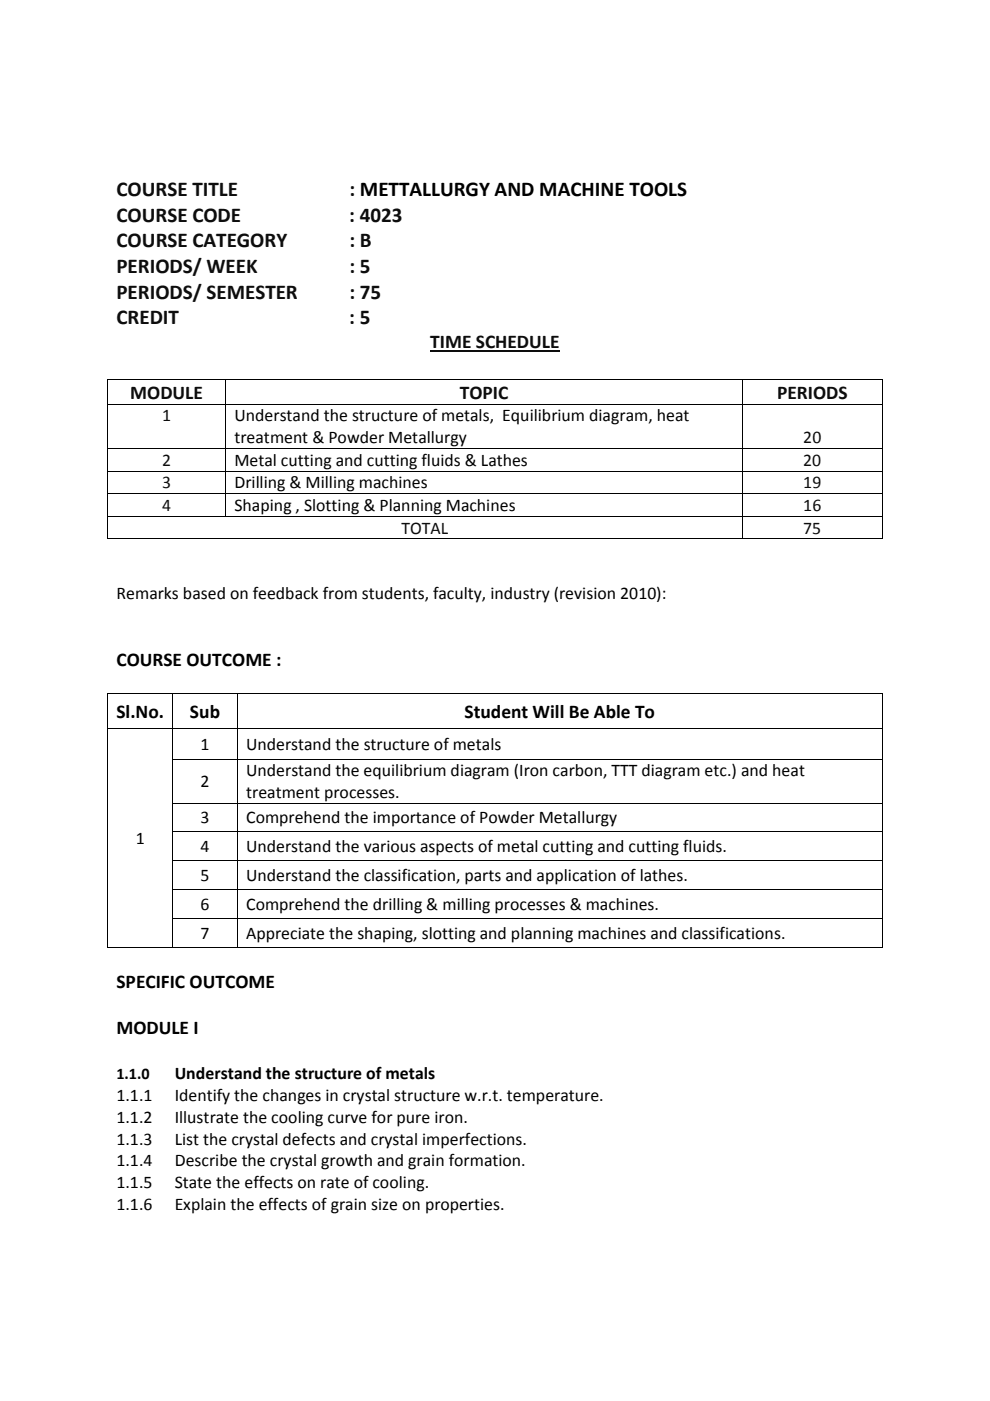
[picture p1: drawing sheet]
<svg xmlns="http://www.w3.org/2000/svg" width="210mm" height="297mm" viewBox="0 0 210 297" stroke-linecap="round" stroke-linejoin="round" font-family="sans-serif">
<defs><g id="words">
<g font-size="4.5" fill="#0d0d0d">
<text x="24.7" y="41.5">COURSE TITLE</text>
<text x="74.1" y="41.5">: METTALLURGY AND MACHINE TOOLS</text>
<text x="24.7" y="47">COURSE CODE</text>
<text x="74.1" y="47">: 4023</text>
<text x="24.7" y="52.4">COURSE CATEGORY</text>
<text x="74.1" y="52.4">: B</text>
<text x="24.7" y="57.9">PERIODS/ WEEK</text>
<text x="74.1" y="57.9">: 5</text>
<text x="24.7" y="63.3">PERIODS/ SEMESTER</text>
<text x="74.1" y="63.3">: 75</text>
<text x="24.7" y="68.7">CREDIT</text>
<text x="74.1" y="68.7">: 5</text>
</g>
<g font-size="4.1" fill="#0d0d0d">
<text x="91.2" y="73.9">TIME SCHEDULE</text>
<text x="27.6" y="84.5">MODULE</text>
<text x="97.5" y="84.5">TOPIC</text>
<text x="164.8" y="84.5">PERIODS</text>
</g>
<g font-size="4.1">
<text x="24.7" y="141.2">COURSE OUTCOME :</text>
<text x="24.7" y="152.2">Sl.No.</text>
<text x="40.3" y="152.2">Sub</text>
<text x="98.5" y="152.2">Student Will Be Able To</text>
<text x="24.7" y="209.5">SPECIFIC OUTCOME</text>
<text x="24.7" y="219.1">MODULE I</text>
</g>
<g font-size="3.8" fill="#0d0d0d">
<text x="34.4" y="89.4">1</text>
<text x="170.4" y="94">20</text>
<text x="34.4" y="98.8">2</text>
<text x="170.4" y="98.8">20</text>
<text x="34.4" y="103.5">3</text>
<text x="170.4" y="103.5">19</text>
<text x="34.4" y="108.3">4</text>
<text x="85.2" y="113.1">TOTAL</text>
<text x="170.4" y="113.1">75</text>
<text x="170.4" y="108.3">16</text>
</g>
<g font-size="3.8">
<text x="49.7" y="89.4">Understand the structure of metals, Equilibrium diagram, heat</text>
<text x="49.7" y="94">treatment &amp; Powder Metallurgy</text>
<text x="49.7" y="98.8">Metal cutting and cutting fluids &amp; Lathes</text>
<text x="49.7" y="103.5">Drilling &amp; Milling machines</text>
<text x="49.7" y="108.3">Shaping , Slotting &amp; Planning Machines</text>
<text x="24.7" y="127.1">Remarks based on feedback from students, faculty, industry (revision 2010):</text>
<text x="42.5" y="159">1</text>
<text x="52.2" y="159">Understand the structure of metals</text>
<text x="42.5" y="166.9">2</text>
<text x="52.2" y="164.6">Understand the equilibrium diagram (Iron carbon, TTT diagram etc.) and heat</text>
<text x="52.2" y="169.2">treatment processes.</text>
<text x="28.8" y="179">1</text>
<text x="42.5" y="174.5">3</text>
<text x="52.2" y="174.5">Comprehend the importance of Powder Metallurgy</text>
<text x="42.5" y="180.6">4</text>
<text x="52.2" y="180.6">Understand the various aspects of metal cutting and cutting fluids.</text>
<text x="42.5" y="186.7">5</text>
<text x="52.2" y="186.7">Understand the classification, parts and application of lathes.</text>
<text x="42.5" y="192.9">6</text>
<text x="52.2" y="192.9">Comprehend the drilling &amp; milling processes &amp; machines.</text>
<text x="42.5" y="199.1">7</text>
<text x="52.2" y="199.1">Appreciate the shaping, slotting and planning machines and classifications.</text>
<text x="24.7" y="233.5">1.1.1</text>
<text x="37.1" y="228.9">Understand the structure of metals</text>
<text x="37.1" y="233.5">Identify the changes in crystal structure w.r.t. temperature.</text>
<text x="24.7" y="238.1">1.1.2</text>
<text x="37.1" y="238.1">Illustrate the cooling curve for pure iron.</text>
<text x="24.7" y="242.7">1.1.3</text>
<text x="37.1" y="242.7">List the crystal defects and crystal imperfections.</text>
<text x="24.7" y="247.3">1.1.4</text>
<text x="24.7" y="251.9">1.1.5</text>
<text x="37.1" y="247.3">Describe the crystal growth and grain formation.</text>
<text x="37.1" y="251.9">State the effects on rate of cooling.</text>
<text x="24.7" y="256.5">1.1.6</text>
<text x="37.1" y="256.5">Explain the effects of grain size on properties.</text>
</g>
<text font-size="3.4" x="24.7" y="228.9">1.1.0</text>
</g></defs>
<path d="M91.2 74.4h27.5" fill="none" stroke="#0d0d0d" stroke-width=".36"/>
<path d="M22.8 80.4h.1v.2h-.1zM187 80.4h.2v.2h-.2zM187 114.1h.2v.2h-.2zM22.8 147h.1v.1h-.1zM187 147h.2v.1h-.2zM22.8 160.9h.1v.1h-.1zM22.8 170.2h.1v.2h-.1zM22.8 176.1l.1 .2zM22.8 182.3h.1v.2h-.1zM22.8 188.5h.1v.1h-.1zM22.8 194.6h.1v.2h-.1zM187 200.8h.2v.2h-.2z" fill="#000"/>
<g fill="none" stroke="#000" stroke-width=".21">
<path d="M22.8 80.5h164.4M22.8 85.7h164.4M22.8 95.1h164.4M22.8 99.9h164.4M22.8 80.6v5M22.8 85.8v9.2M22.8 95.2v4.6M22.8 99.9v4.7M47.9 80.6v5M47.9 85.8v9.2M47.9 95.2v4.6M47.9 99.9v4.7"/>
<path d="M157.5 80.6v5M157.5 85.8v9.2M157.5 95.2v4.6M157.5 99.9v4.7M187.1 80.6v5M187.1 85.8v9.2M187.1 95.2v4.6M187.1 99.9v4.7M22.8 104.6h164.4M22.8 109.4h164.4M22.8 114.2h134.6M22.8 104.7v4.6"/>
<path d="M22.8 109.5v4.8M47.9 104.7v4.6M157.5 104.7v4.6M157.5 109.5v4.8M157.6 114.2h29.4M187.1 104.7v4.6M187.1 109.5v4.8M22.8 147h164.4M22.8 154.5h164.4M22.8 147.1v7.3M22.8 154.5v6.4M36.6 147.1v7.3"/>
<path d="M36.6 154.5v6.4M50.4 147.1v7.3M50.4 154.5v6.4M187.1 147.1v7.3M187.1 154.5v6.4M22.8 161v9.2M22.8 170.4v5.7M22.8 176.3v6M36.6 161h150.6M36.6 170.3h150.6M36.6 176.2h150.6M36.6 161v9.2"/>
<path d="M36.6 170.4v5.7M36.6 176.3v6M50.4 161v9.2M50.4 170.4v5.7M50.4 176.3v6M187.1 161v9.2M187.1 170.4v5.7M187.1 176.3v6M22.8 182.5v6M22.8 188.6v6M22.8 194.8v6.2M36.6 182.4h150.6"/>
<path d="M36.6 188.6h150.6M36.6 194.7h150.6M36.6 182.5v6M36.6 188.6v6M36.6 194.8v6.2M50.4 182.5v6M50.4 188.6v6M50.4 194.8v6.2M187.1 182.5v6M187.1 188.6v6M187.1 194.8v6.2M22.8 200.9h13.8"/>
<path d="M36.7 200.9h13.6M50.4 200.9h136.6"/>
</g>
<use href="#words"/>
</svg>
